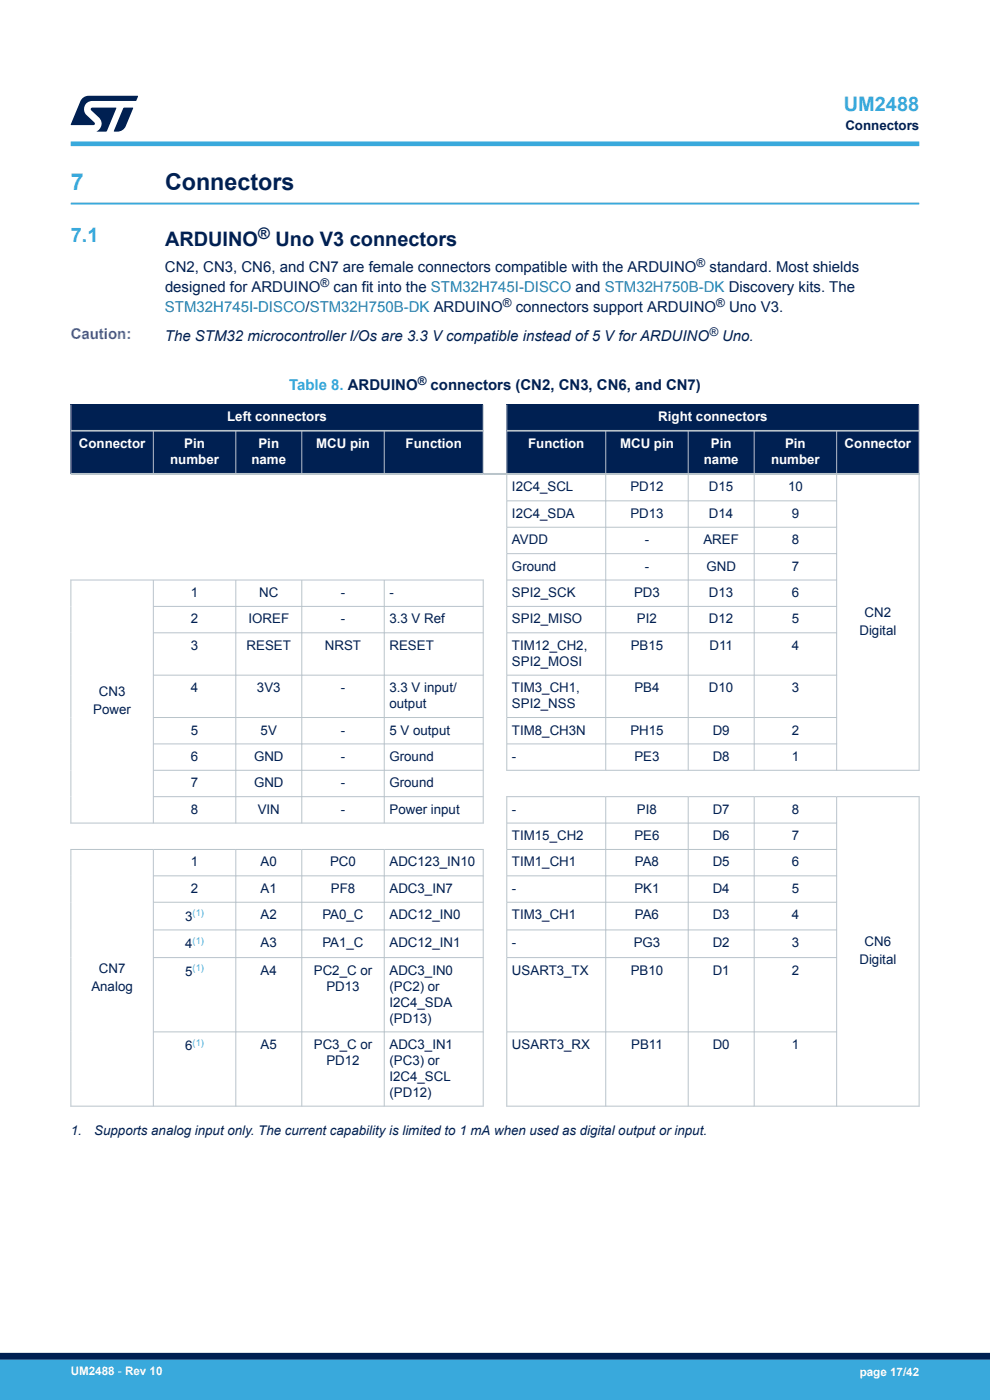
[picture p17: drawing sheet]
<svg xmlns="http://www.w3.org/2000/svg" width="210mm" height="297mm" viewBox="0 0 210 297" stroke-linecap="round" stroke-linejoin="round" font-family="sans-serif">
<defs><g id="words">
<text font-size="4.9" fill="#39a9dc" x="15" y="40.4">7</text>
<text font-size="4.9" fill="#002052" x="35" y="40.4">Connectors</text>
<g font-size="4.2" fill="#39a9dc">
<text x="179" y="23.5">UM2488</text>
<text x="15" y="51.4">7.1</text>
</g>
<g font-size="4.2" fill="#002052">
<text x="35" y="52.1">ARDUINO</text>
<text x="58.4" y="52.1">Uno V3 connectors</text>
</g>
<text font-size="3.4" fill="#002052" x="54.8" y="50.7">®</text>
<g font-size="3.2" fill="#002052">
<text x="35" y="57.7">CN2, CN3, CN6, and CN7 are female connectors compatible with the ARDUINO</text>
<text x="150.5" y="57.7">standard. Most shields</text>
<text x="35" y="62">designed for ARDUINO</text>
<text x="70.8" y="62">can fit into the STM32H745I-DISCO and STM32H750B-DK Discovery kits. The</text>
<text x="109.4" y="66.3">connectors support ARDUINO</text>
<text x="154.7" y="66.3">Uno V3.</text>
<text x="35" y="72.4">The STM32 microcontroller I/Os are 3.3 V compatible instead of 5 V for ARDUINO</text>
<text x="153.2" y="72.4">Uno.</text>
<text x="91.3" y="82.8">connectors (CN2, CN3, CN6, and CN7)</text>
</g>
<text font-size="3.2" fill="#d5007a" x="15" y="71.9">Caution:</text>
<text font-size="3.2" fill="#1f81af" x="35" y="66.3">STM32H745I-DISCO/STM32H750B-DK ARDUINO</text>
<text font-size="3.2" fill="#39a9dc" x="61.3" y="82.8">Table 8. ARDUINO</text>
<g font-size="2.8" fill="#002052">
<text x="179.3" y="27.5">Connectors</text>
<text x="108.6" y="104.3">I2C4_SCL</text>
<text x="133.7" y="104.3">PD12</text>
<text x="150.4" y="104.3">D15</text>
<text x="167.2" y="104.3">10</text>
<text x="108.6" y="109.9">I2C4_SDA</text>
<text x="133.7" y="109.9">PD13</text>
<text x="150.4" y="109.9">D14</text>
<text x="167.9" y="109.9">9</text>
<text x="108.6" y="115.5">AVDD</text>
<text x="136.8" y="115.5">-</text>
<text x="149.2" y="115.5">AREF</text>
<text x="167.9" y="115.5">8</text>
<text x="108.6" y="121.1">Ground</text>
<text x="136.8" y="121.1">-</text>
<text x="149.8" y="121.1">GND</text>
<text x="167.9" y="121.1">7</text>
<text x="40.5" y="126.7">1</text>
<text x="55" y="126.7">NC</text>
<text x="72.3" y="126.7">-</text>
<text x="82.6" y="126.7">-</text>
<text x="108.6" y="126.7">SPI2_SCK</text>
<text x="134.5" y="126.7">PD3</text>
<text x="150.4" y="126.7">D13</text>
<text x="167.9" y="126.7">6</text>
<text x="183.4" y="131">CN2</text>
<text x="40.5" y="132.3">2</text>
<text x="40.5" y="137.9">3</text>
<text x="52.3" y="137.9">RESET</text>
<text x="52.7" y="132.3">IOREF</text>
<text x="68.9" y="137.9">NRST</text>
<text x="72.3" y="132.3">-</text>
<text x="82.6" y="132.3">3.3 V Ref</text>
<text x="82.6" y="137.9">RESET</text>
<text x="108.6" y="132.3">SPI2_MISO</text>
<text x="108.6" y="137.9">TIM12_CH2,</text>
<text x="133.8" y="137.9">PB15</text>
<text x="135.1" y="132.3">PI2</text>
<text x="150.4" y="132.3">D12</text>
<text x="150.5" y="137.9">D11</text>
<text x="167.9" y="132.3">5</text>
<text x="167.9" y="137.9">4</text>
<text x="182.3" y="134.7">Digital</text>
<text x="108.6" y="141.2">SPI2_MOSI</text>
<text x="21" y="147.7">CN3</text>
<text x="40.5" y="146.8">4</text>
<text x="54.5" y="146.8">3V3</text>
<text x="72.3" y="146.8">-</text>
<text x="82.6" y="146.8">3.3 V input/</text>
<text x="108.6" y="146.8">TIM3_CH1,</text>
<text x="134.6" y="146.8">PB4</text>
<text x="150.4" y="146.8">D10</text>
<text x="167.9" y="146.8">3</text>
<text x="19.8" y="151.5">Power</text>
<text x="40.5" y="155.8">5</text>
<text x="55.3" y="155.8">5V</text>
<text x="72.3" y="155.8">-</text>
<text x="82.6" y="150.2">output</text>
<text x="82.6" y="155.8">5 V output</text>
<text x="108.6" y="150.2">SPI2_NSS</text>
<text x="108.6" y="155.8">TIM8_CH3N</text>
<text x="133.7" y="155.8">PH15</text>
<text x="151.2" y="155.8">D9</text>
<text x="167.9" y="155.8">2</text>
<text x="40.5" y="161.4">6</text>
<text x="53.9" y="161.4">GND</text>
<text x="72.3" y="161.4">-</text>
<text x="82.6" y="161.4">Ground</text>
<text x="108.6" y="161.4">-</text>
<text x="134.6" y="161.4">PE3</text>
<text x="151.2" y="161.4">D8</text>
<text x="167.9" y="161.4">1</text>
<text x="40.5" y="167">7</text>
<text x="53.9" y="167">GND</text>
<text x="72.3" y="167">-</text>
<text x="82.6" y="167">Ground</text>
<text x="40.5" y="172.6">8</text>
<text x="54.7" y="172.6">VIN</text>
<text x="72.3" y="172.6">-</text>
<text x="82.6" y="172.6">Power input</text>
<text x="108.6" y="172.6">-</text>
<text x="135.1" y="172.6">PI8</text>
<text x="151.2" y="172.6">D7</text>
<text x="167.9" y="172.6">8</text>
<text x="108.6" y="178.2">TIM15_CH2</text>
<text x="134.6" y="178.2">PE6</text>
<text x="151.2" y="178.2">D6</text>
<text x="167.9" y="178.2">7</text>
<text x="40.5" y="183.8">1</text>
<text x="55.3" y="183.8">A0</text>
<text x="70" y="183.8">PC0</text>
<text x="82.6" y="183.8">ADC123_IN10</text>
<text x="108.6" y="183.8">TIM1_CH1</text>
<text x="134.7" y="183.8">PA8</text>
<text x="151.2" y="183.8">D5</text>
<text x="167.9" y="183.8">6</text>
<text x="40.5" y="189.4">2</text>
<text x="55.3" y="189.4">A1</text>
<text x="70.2" y="189.4">PF8</text>
<text x="82.6" y="189.4">ADC3_IN7</text>
<text x="108.6" y="189.4">-</text>
<text x="134.6" y="189.4">PK1</text>
<text x="151.2" y="189.4">D4</text>
<text x="167.9" y="189.4">5</text>
<text x="39.3" y="195.3">3</text>
<text x="55.3" y="195">A2</text>
<text x="68.4" y="195">PA0_C</text>
<text x="82.6" y="195">ADC12_IN0</text>
<text x="108.6" y="195">TIM3_CH1</text>
<text x="134.7" y="195">PA6</text>
<text x="151.2" y="195">D3</text>
<text x="167.9" y="195">4</text>
<text x="39.3" y="201.2">4</text>
<text x="55.3" y="200.9">A3</text>
<text x="68.4" y="200.9">PA1_C</text>
<text x="82.6" y="200.9">ADC12_IN1</text>
<text x="108.6" y="200.9">-</text>
<text x="134.4" y="200.9">PG3</text>
<text x="151.2" y="200.9">D2</text>
<text x="167.9" y="200.9">3</text>
<text x="183.4" y="200.8">CN6</text>
<text x="21" y="206.4">CN7</text>
<text x="39.3" y="207">5</text>
<text x="55.3" y="206.8">A4</text>
<text x="66.6" y="206.8">PC2_C or</text>
<text x="82.6" y="206.8">ADC3_IN0</text>
<text x="108.6" y="206.8">USART3_TX</text>
<text x="133.8" y="206.8">PB10</text>
<text x="151.2" y="206.8">D1</text>
<text x="167.9" y="206.8">2</text>
<text x="182.3" y="204.5">Digital</text>
<text x="19.4" y="210.1">Analog</text>
<text x="69.2" y="210.1">PD13</text>
<text x="82.6" y="210.1">(PC2) or</text>
<text x="82.6" y="213.5">I2C4_SDA</text>
<text x="82.6" y="216.9">(PD13)</text>
<text x="39.3" y="222.8">6</text>
<text x="55.3" y="222.5">A5</text>
<text x="66.6" y="222.5">PC3_C or</text>
<text x="69.2" y="225.9">PD12</text>
<text x="82.6" y="222.5">ADC3_IN1</text>
<text x="82.6" y="225.9">(PC3) or</text>
<text x="108.6" y="222.5">USART3_RX</text>
<text x="133.9" y="222.5">PB11</text>
<text x="151.2" y="222.5">D0</text>
<text x="167.9" y="222.5">1</text>
<text x="82.6" y="229.3">I2C4_SCL</text>
<text x="82.6" y="232.7">(PD12)</text>
<text x="15" y="240.8">1.</text>
<text x="20" y="240.8">Supports analog input only. The current capability is limited to 1 mA when used as digital output or input.</text>
</g>
<g font-size="2.8" fill="#fff">
<text x="48.2" y="89.3">Left connectors</text>
<text x="139.6" y="89.3">Right connectors</text>
<text x="16.7" y="95.1">Connector</text>
<text x="39.1" y="95.1">Pin</text>
<text x="54.8" y="95.1">Pin</text>
<text x="67" y="95.1">MCU pin</text>
<text x="86" y="95.1">Function</text>
<text x="112" y="95.1">Function</text>
<text x="131.5" y="95.1">MCU pin</text>
<text x="150.8" y="95.1">Pin</text>
<text x="166.5" y="95.1">Pin</text>
<text x="179.2" y="95.1">Connector</text>
<text x="36.1" y="98.5">number</text>
<text x="53.3" y="98.5">name</text>
<text x="149.3" y="98.5">name</text>
<text x="163.6" y="98.5">number</text>
</g>
<g font-size="2.5" fill="#002052">
<text x="147.8" y="56.6">®</text>
<text x="68" y="60.9">®</text>
<text x="106.6" y="65.2">®</text>
<text x="151.9" y="65.2">®</text>
<text x="150.4" y="71.4">®</text>
<text x="88.6" y="81.8">®</text>
</g>
<g font-size="2.5" fill="#fff">
<text x="15" y="291.6">UM2488 - Rev 10</text>
<text x="182.4" y="291.9">page 17/42</text>
</g>
<g font-size="2" fill="#39a9dc">
<text x="40.9" y="194.3">(1)</text>
<text x="40.9" y="200.2">(1)</text>
<text x="40.9" y="206.1">(1)</text>
<text x="40.9" y="221.9">(1)</text>
</g>
</g></defs>
<path d="M15 43.2h180" fill="none" stroke="#39a9dc" stroke-width=".4"/>
<g fill="#002052">
<path d="M15 85.8h180v14.7h-180z" fill-rule="evenodd"/>
<path d="M15 85.8h180v5.6h-180z" fill-rule="evenodd"/>
<path d="M15 91.4h180v9.1h-180z" fill-rule="evenodd"/>
</g>
<g fill="#fff">
<path d="M102.6 85.8h4.8v5.6h-4.8z" fill-rule="evenodd"/>
<path d="M102.6 91.4h4.8v8.9h-4.8z" fill-rule="evenodd"/>
</g>
<g fill="none" stroke="#b9c4ca" stroke-width=".21">
<path d="M15 85.8v14.7M32.5 91.4v9.1M50 91.4v9.1M64 91.4v9.1M81.5 91.4v9.1M102.5 85.8v14.7M107.5 85.8v77.7M128.5 91.4v72.1M146 91.4v72.1M160 91.4v72.1M177.5 91.4v72.1M195 85.8v77.7"/>
<path d="M107.5 106.3h70.1M107.5 111.9h70.1M107.5 117.5h70.1M14.9 123h87.7M15 122.9v51.8M32.5 123v51.7M32.5 128.6h70.1M32.5 134.2h70.1M50 123v51.7M64 123v51.7M81.5 123v51.7M102.5 122.9v51.8"/>
<path d="M107.5 123h70.1M107.5 128.6h70.1M107.5 134.2h70.1M32.5 143.2h70.1M32.5 152.2h70.1M32.5 157.8h70.1M107.5 143.2h70.1M107.5 152.2h70.1M107.5 157.8h70.1M32.5 163.4h70.1M32.5 169h70.1M102.6 174.6h-87.7"/>
<path d="M107.4 163.4h87.7M107.4 169h87.7M107.5 168.9v65.9M107.5 174.6h70.1M128.5 169v65.8M146 169v65.8M160 169v65.8M177.5 169v65.8M195 168.9v65.9M14.9 180.2h87.7M15 180.1v54.7M32.5 180.2v54.6"/>
<path d="M32.5 185.8h70.1M32.5 191.4h70.1M32.5 197.3h70.1M50 180.2v54.6M64 180.2v54.6M81.5 180.2v54.6M102.5 180.1v54.7M107.5 180.2h70.1M107.5 185.8h70.1M107.5 191.4h70.1M107.5 197.3h70.1M32.5 203.1h70.1"/>
<path d="M32.5 218.9h70.1M107.5 203.1h70.1M107.5 218.9h70.1M14.9 234.7h87.7M195.1 234.7h-87.7"/>
</g>
<path d="M15 91.4h87.6M107.5 91.4h87.6" fill="none" stroke="#b9c4ca" stroke-width=".35"/>
<path d="M15 100.5h180.1" fill="none" stroke="#b9c4ca" stroke-width=".42"/>
<path d="M15 30.5h180" fill="none" stroke="#39a9dc" stroke-width="1"/>
<g fill="#001e41">
<path d="M17.6 20.8l1.2-.5 10.5 .1-.5 1h-9.2a1.74 1.74 0 0 0-1.6 1 1.74 1.74 0 0 0 .3 2l1.7 1.6 .1 .2-.1 .3h-5l2.1-5z"/>
<path d="M26.2 22.9h2.1l-1.6 3.9a1.92 1.92 0 0 1-1.8 1.1h-.7l-.1-.1z"/>
<path d="M19.4 22.9l5.2-.1 .1 .1-2.1 5h-2.1a1.85 1.85 0 0 0 .5-2.9l-1.6-1.6-.2-.2z"/>
</g>
<g fill="#39a9dc">
<path d="M0 288.4h210v8.6h-210z" fill-rule="evenodd"/>
<path d="M-.1 288.4h210.2v4.4h-210.2z" fill-rule="evenodd"/>
</g>
<path d="M0 287.7h210" fill="none" stroke="#002052" stroke-width="1.4"/>
<use href="#words"/>
</svg>
